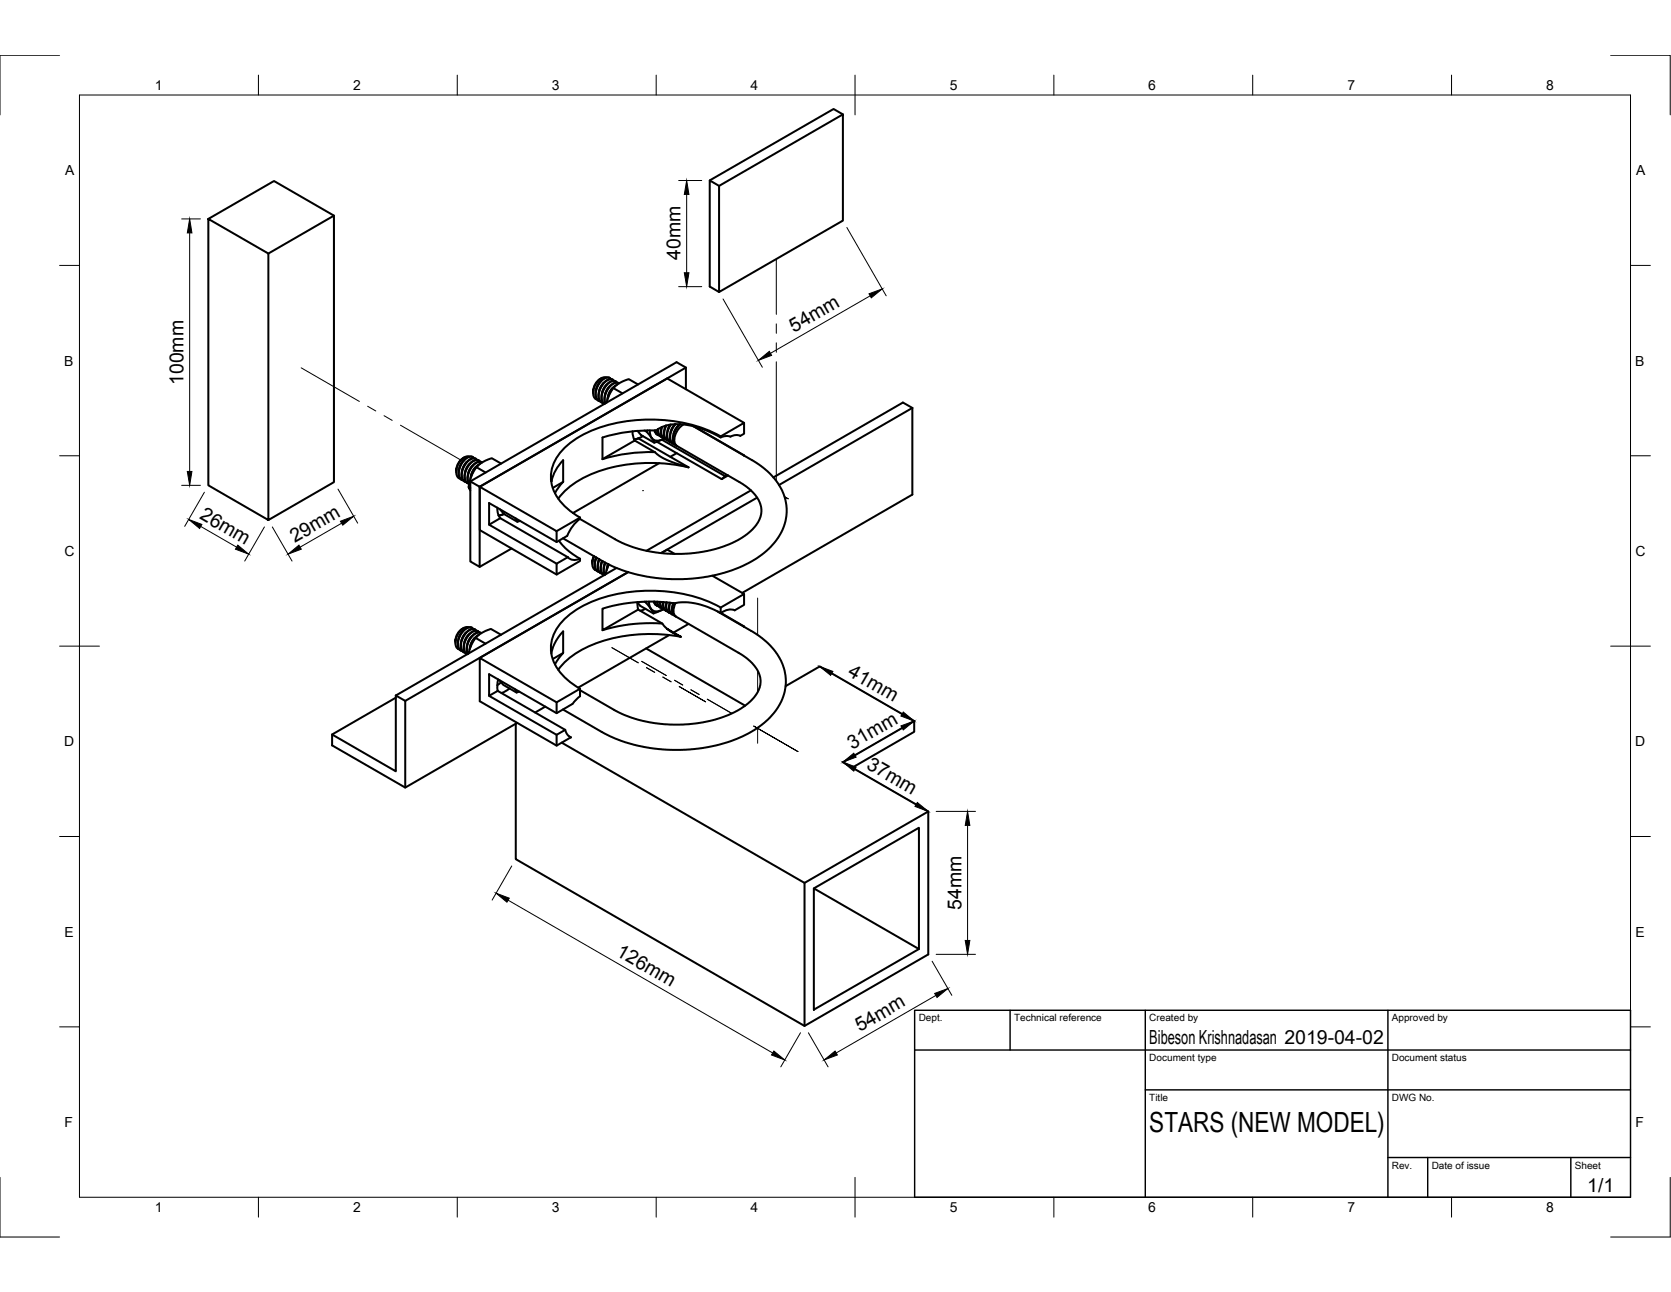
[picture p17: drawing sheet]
<svg xmlns="http://www.w3.org/2000/svg" width="279mm" height="216mm" viewBox="0 0 279 216" stroke-linecap="round" stroke-linejoin="round" font-family="sans-serif">
<defs><g id="words">
<text font-size="4.6" x="192.2" y="189.1">STARS (NEW MODEL)</text>
<g font-size="3.3">
<text x="113.8" y="43.5" transform="rotate(-90 113.8 43.5)">40mm</text>
<text x="132.8" y="55.6" transform="rotate(-30 132.8 55.6)">54mm</text>
<text x="30.7" y="64.3" transform="rotate(-90 30.7 64.3)">100mm</text>
<text x="33.2" y="86.6" transform="rotate(30 33.2 86.6)">26mm</text>
<text x="49.3" y="90.8" transform="rotate(-30 49.3 90.8)">29mm</text>
<text x="141.6" y="112.8" transform="rotate(30 141.6 112.8)">41mm</text>
<text x="142.5" y="125.3" transform="rotate(-30 142.5 125.3)">31mm</text>
<text x="144.7" y="128.3" transform="rotate(30 144.7 128.3)">37mm</text>
<text x="160.8" y="152" transform="rotate(-90 160.8 152)">54mm</text>
<text x="102.8" y="159.6" transform="rotate(30 102.8 159.6)">126mm</text>
<text x="143.8" y="172.5" transform="rotate(-30 143.8 172.5)">54mm</text>
<text x="192.2" y="174.5">Bibeson Krishnadasan 2019-04-02</text>
<text x="265.4" y="199.1">1/1</text>
</g>
<g font-size="2.3">
<text x="25.9" y="15">1</text>
<text x="59" y="15">2</text>
<text x="92.3" y="15">3</text>
<text x="125.5" y="15">4</text>
<text x="158.8" y="15">5</text>
<text x="192" y="15">6</text>
<text x="225.3" y="15">7</text>
<text x="258.5" y="15">8</text>
<text x="10.9" y="29.3">A</text>
<text x="273.6" y="29.3">A</text>
<text x="10.8" y="61.1">B</text>
<text x="273.4" y="61.1">B</text>
<text x="10.8" y="92.9">C</text>
<text x="273.5" y="92.9">C</text>
<text x="10.8" y="124.7">D</text>
<text x="273.4" y="124.7">D</text>
<text x="10.8" y="156.5">E</text>
<text x="273.5" y="156.5">E</text>
<text x="10.8" y="188.3">F</text>
<text x="273.5" y="188.3">F</text>
<text x="25.9" y="202.6">1</text>
<text x="59" y="202.6">2</text>
<text x="92.3" y="202.6">3</text>
<text x="125.5" y="202.6">4</text>
<text x="158.8" y="202.6">5</text>
<text x="192" y="202.6">6</text>
<text x="225.3" y="202.6">7</text>
<text x="258.5" y="202.6">8</text>
</g>
<g font-size="1.7">
<text x="153.6" y="170.7">Dept.</text>
<text x="169.6" y="170.7">Technical reference</text>
<text x="192.2" y="170.7">Created by</text>
<text x="232.7" y="170.7">Approved by</text>
<text x="192.2" y="177.3">Document type</text>
<text x="232.7" y="177.3">Document status</text>
<text x="192.2" y="184">Title</text>
<text x="232.7" y="184">DWG No.</text>
<text x="232.7" y="195.3">Rev.</text>
<text x="239.4" y="195.3">Date of issue</text>
<text x="263.3" y="195.3">Sheet</text>
</g>
</g></defs>
<g fill="none" stroke="#000" stroke-width=".34">
<path d="M140.9 19.1l-1.5-.9-20.7 11.9M34.8 36.6l10.1 5.8v44.5l-10.1-5.8v-44.5l11-6.4 10 5.8v44.6l-10.9 6.3M55.8 36l-10.9 6.4M120.2 31.1l20.7-12v17.8l-20.7 11.9zM120.2 31.1l-1.5-1v17.8l1.5 .9M76.3 78.3v.3v-.3M77.5 76.9l-.4 .6-.3 .7M77.7 76.4a2.55 2.55 0 0 0-1.4 2.5M78 77.2l-.5 .7-.2 .6M78.5 76.3h-.5l-.6 .3-.5 .5-.4 .8-.2 .8v.5l.2 .5 .5 .3M78.5 77.5l-.4 .5-.3 .8M79 77.8l-.5 .6-.2 .7"/>
<path d="M79.1 76.4a1.69 1.69 0 0 0-2 1.2l-.4 .9a1.45 1.45 0 0 0 .5 1.7M79.3 76.6a1.13 1.13 0 0 0-1.7 .4 2.55 2.55 0 0 0-.5 3.1l.4 .2M79.5 78.1l-.5 .6-.2 .7M79.6 76.7a1.66 1.66 0 0 0-2 1.1l-.4 1.1a1.42 1.42 0 0 0 .5 1.6M79.7 78.1l-.9 1.4-.4 1.9M79.8 76.9a1.07 1.07 0 0 0-1.7 .3l-.1 .2a2.49 2.49 0 0 0-.4 3l.4 .2M80 77.8l-.8 .9-.4 1M80.1 77a1.59 1.59 0 0 0-1.9 1l-.5 1.3a1.32 1.32 0 0 0 .5 1.5M80.3 77.1a1.08 1.08 0 0 0-1.7 .4l-.3 .4a2.16 2.16 0 0 0-.1 2.8l.2 .1-.3-.7 .3-1.3 .5-.9 .7-.6a.9 .9 0 0 1 1-.1M80.3 77.5l-.6 .4-.6 .7-.3 .8-.1 .6M80.6 77.3a1.68 1.68 0 0 0-2 1.1l-.3 .9-.1 .6 .3 .9M83.8 77.5l-1.6-.9-1.5 .6-1 .9 1.5 .9"/>
<path d="M99.2 65.4v.3M99.2 65.1v.3zM100.3 63.3a2.56 2.56 0 0 0-1.1 2M100.4 63.7l-.5 .7-.2 .6M100.6 63.2l-.3 .2M100.7 76.7l5.4-3.1 3.4 2 .7 .6 .9 .5 1.8 .7 2.2 .7M100.7 76.7v-3.6a29.4 29.4 0 0 1 9.1-1.2l1-.6a10.3 10.3 0 0 1 7.6 .8l2.1 1v-.2l3.9-2.2-12.8-7.5-31.4 18.1v7.3l12.9 7.4M100.9 64l-.4 .6-.3 .7M101.4 63.1l-.5-.1-.5 .3-.5 .5-.5 .8-.2 .7v.7l.2 .5 .5 .3M101.4 64.3l-.4 .6-.3 .7M101.9 64.6l-.5 .7-.2 .6M102 63.2a1.59 1.59 0 0 0-1.9 1l-.4 .8-.1 .6a1.31 1.31 0 0 0 .5 1.4"/>
<path d="M102.2 63.3a1.18 1.18 0 0 0-1.8 .6 2.47 2.47 0 0 0-.4 3l.3 .2M102.4 64.8l-.4 .6-.3 .7M102.5 63.5a1.69 1.69 0 0 0-2 1.1l-.4 1a1.41 1.41 0 0 0 .5 1.7M102.5 64.8l-.5 .9-.6 1.6M102.7 63.6a1.08 1.08 0 0 0-1.7 .4l-.2 .3a2.3 2.3 0 0 0-.3 2.9l.4 .2M102.9 64.5l-.8 .8-.4 1.2M103 63.7a1.66 1.66 0 0 0-2 1.2l-.4 1.1a1.45 1.45 0 0 0 .4 1.5 2.31 2.31 0 0 1 .3-3l.2-.2a1.08 1.08 0 0 1 1.7-.4M103.2 64.3l-.6 .4-.6 .7-.3 .6-.2 .8M103.5 64l-.5-.1-.5 .2-.9 .8-.5 1.2-.1 .8 .2 .5M103.5 64.1l-.3-.2-.5 .1-.5 .3-.5 .7-.5 1.1-.1 .7 .1 .6M105.8 72.1l.1 .8 .2 .7M106.7 64.2l-1.6-.8-1.6 .7-1 .7 1.6 .9"/>
<path d="M106.7 73.3l8.4 4.8M107.5 72.9l-.7 .4-.8 .1 .8-.1M107.8 71.9l.3 .2 .6 .7 .7 1.2M108.3 71.9l-.2 .2M108.7 71.9a1.41 1.41 0 0 0 .6 1.6 1.41 1.41 0 0 0 1.7-.2l-1.6 .7-2.2-1.3-.6-.7M109.4 71.9l.3 .6 .2 .1M109.5 75.6a27.1 27.1 0 0 0-8.8 1.1M109.5 71.9l.3 .6 .3 .2M109.6 71.9a.97 .97 0 0 0 .7 .9M109.7 72.5h.1M109.8 73.8l10.9 6.3M110 71.7a1.3 1.3 0 0 0 .6 1.3"/>
<path d="M110.1 71.7l.1 .9 .3 .4 .3 .1M110.2 77.4l-14.4 8.3M110.6 71.4l-.1 1.2 .3 .5 .3 .2M110.7 73.5l10.5 6.1M110.7 71.3l-.1 1.1a1.06 1.06 0 0 0 .7 1M111.3 71.1l-.2 .5M111.3 71.1l-.3 1.2a1.26 1.26 0 0 0 .6 1.3M111.4 71.1a1.81 1.81 0 0 0 .3 2.5l.1 .1M111.6 71.9l.5-.9-.1 .2a2.02 2.02 0 0 0 0 2.6l.1 .1M112.1 72.2l.3-.6 .5-.7-.6 .8-.3 1.1 .1 .8 .4 .5M112.2 71l-.5 .8-.2 1 .3 .8 .5 .4M113 70.9l-.6 .9-.3 1.1 .2 1 .5 .3"/>
<path d="M113.1 75.7l-1 .6M113.4 71.2l-.5 .6-.3 .7M113.7 70.9l-.9 1.1-.3 1 .1 .9 .5 .5M113.8 70.9l-.8 .8-.4 1.4 .1 .9 .4 .5M114.3 70.9a3.1 3.1 0 0 0-1.5 3.1l.4 .5 11 6.4 1.6 1.3 1 1.3a4.3 4.3 0 0 1-1.5 5.4l-1.2 .9-1.6 .9-1.8 .7-1.9 .6-3.9 .5h-4l-3.2-.5-3.3-1.1-1.4-.7-6-3.5M114.7 65v-3.6l-1.6-.9-34.5 19.9M114.7 61.4l-34.5 19.9M115.1 78.1a26.2 26.2 0 0 0-18.2 2.1 11.5 11.5 0 0 0-3.6 3.1M115.9 71.2l10.6 6.2 1.8 1.4 1.5 1.6 1.2 2.1 .3 1.1 .2 1.4v1.3l-.3 1.2-.4 1.1-.7 1.3-1.3 1.5-1.1 1.1-1.5 1-2 1-3.1 1.2-2.8 .7-1.7 .2-4.2 .2-4.2-.4-4-1.1-1.8-.7-1.7-.8M116 71.3l8.4 4.8M120.5 72.9a26 26 0 0 0-23.5 0 8.9 8.9 0 0 0-4.8 5.8 6.6 6.6 0 0 0 2.4 6.1l2.4 1.7M121.7 79.4l-.5 .2-.5 .5"/>
<path d="M121.7 79.5l-1 .6M123.8 72.8a1.85 1.85 0 0 0-1.7 .2 2.12 2.12 0 0 0-1.6 .1M124.4 76.1h.1M124.4 70.7v1.8l-.6 .3M152.6 68.2l-1.6-.9-21.7 12.5M152.6 68.2l-22.3 12.8M152.6 68.2v14.5l-28.5 16.4M78.6 80.4l1.6 .9v13.4l-1.6-.9zM78.6 81.6l-.2-.2 .2 .5M80.2 81.3l12.9 7.5v1.8M83.2 84.8v.9l.5 .9M83.6 85.1l.7 .8 2.2 1.3 .4-.2"/>
<path d="M84.3 85.9l-.9 .3M85.5 91.7l-5.3 3M86.2 86.6l.3 .6M92.1 80.3l.1 .1M92.2 80.4h.1M92.2 80.4l.6-1.5 .6-1 .8-1v3.6M93.5 90.4l.6 .7 1 1 1.9 1.3M94.1 90l6.6 3.8M94.2 80.5l-1.4 1.9M94.2 80.5l-1.8 1M94.9 93.1a1.65 1.65 0 0 0 2.1 .3M94.9 93.1l-1.8 1.1v1.8l3.9-2.3v-.3"/>
<path d="M94.9 93.1l-11.2-6.5-1.9 1.1 11.3 6.5M97 86.5v.2l-1.2 1.2-1 1.6-1.7 1.1-11.3-6.5v3.6M97 86.5l-3.9 2.3M99 93.7v.5M99.1 93.6l-.1 .2M99.3 92.9l-.2 .9M99.3 93l-.2 .6v.9l.2 .5 .4 .3M99.7 93.2l-.2 .3M99.7 93.2l-.2 .6-.1 .8a1.12 1.12 0 0 0 .6 .9M99.8 93.2l-.1 .2a1.49 1.49 0 0 0 .5 2.2M100.2 93.4l-.2 .4M100.2 93.4l-.3 1.3a1.13 1.13 0 0 0 .6 1.1"/>
<path d="M100.2 93.5l-.1 .4a1.41 1.41 0 0 0 .6 2M100.7 93.7l-.2 .4M100.7 93.7l-.2 .6-.1 .8a1.12 1.12 0 0 0 .6 1M100.7 93.8l-.2 .9a1.28 1.28 0 0 0 .5 1.4M101 94.4l.2-.4-.3 1v.6l.2 .5M101.2 94.1l-.2 1 .1 .9M101.7 94.3l-.2 .4M101.7 94.3l-.3 1.1M101.8 94.3l-.3 .7M101.8 94.3l-.6 1.7M103.1 94.9l-36.9 21.3M105 95.6l-37.2 21.5"/>
<path d="M119.1 96.2l5.3 3.1M125.6 81.9l-17.5 10.1M126.6 83.2l-16.1 9.2 1.1-.6 1.2 .8M66.2 116.6l-10.7 6.1v1.9l12.3 7 18.7-10.8M66.2 116.2v12.7l-10.7-6.2M66.2 116.2l1.6 .9M67.8 117.1v14.5M76.2 106.9l-.1 .5M77.3 105.1a2.48 2.48 0 0 0-1.2 2l.1-.2M77.4 105.4l-.5 .6-.2 .7M77.5 104.9l-.2 .2M77.9 105.7l-.5 .7-.3 .6"/>
<path d="M78.3 104.8h-.5l-.7 .4-.8 1.2-.2 .8 .1 .5 .2 .6 .4 .2M78.4 106l-.4 .5-.3 .8M78.9 106.3l-.5 .6-.3 .7M78.9 104.9a1.57 1.57 0 0 0-1.9 1l-.4 1.1a1.46 1.46 0 0 0 .5 1.7M79.1 105.1a1.07 1.07 0 0 0-1.6 .3l-.1 .1a2.45 2.45 0 0 0-.4 3.2l.3 .1M79.4 106.6l-.5 .7-.3 .6M79.4 105.2a1.71 1.71 0 0 0-2 1.2l-.4 1a1.41 1.41 0 0 0 .6 1.6M79.5 106.6l-.8 1.3-.4 1.3M79.6 105.4a1.08 1.08 0 0 0-1.6 .3l-.1 .2a2.49 2.49 0 0 0-.5 3l.4 .2M79.8 106.3l-.8 .9-.4 1M79.9 105.5a1.61 1.61 0 0 0-1.9 1.1l-.5 1.2a1.32 1.32 0 0 0 .6 1.5M80.1 105.7a1.15 1.15 0 0 0-1.7 .4l-.6 1a1.69 1.69 0 0 0 .3 2.2"/>
<path d="M80.1 106l-.5 .4-.6 .7-.4 .8-.1 .7M80.4 105.8l-.5-.1-.4 .1-.6 .5-.4 .5-.5 1.5 .2 1M80.5 105.8a1.67 1.67 0 0 0-2 1.2l-.4 1.3 .1 1M81.8 116.3l11.3 6.5 1.4-.8M83.2 115.4l-1.4 .9v-3.6l11.3 6.5 2.6-1.6M83.2 115.4l11.3 6.6M83.3 113.5l-.1 .9v1M83.5 113.6l.7 .8 2.2 1.3 .4-.1M83.8 106.1l-1.7-1-1.5 .6-1.1 .9 1.7 1M83.8 114l-.7 .5M85.2 115l-1.3 .8M86.1 115.1l.3 .6"/>
<path d="M91.2 118.1l-1.7 1M92.2 109.2l.3-1.1 .5-1.1 1.2-1.5v3.6l-1.8 1M93.1 117.4l-12.9-7.5v7.3l12.9 7.4 2.3-1.4-.2-.2M94.2 109.1l-1.4 1.9M97 115.1v1.2l-1.3 1.3M97 115.1l-3.9 2.3v1.8M106.6 100.7l.4 .5 2.3 1.3 1.6-.7M106.6 100.6l.1 1.3M106.6 100.7h.1M106.7 101.9l-6 3.4v-3.6a29 29 0 0 1 12.2-.9l.8-.1a12.2 12.2 0 0 1 6.8 1.8M106.7 101.9l4 2.3 1 1 2.2 1.2-2.4-1.3M107.8 100.5l1 1.2"/>
<path d="M107.9 101.7l-.8 .4M108 108.4l16.6 9.5M108.1 100.5l-.1 .2M108.5 100.5l.1 .7 .2 .5M108.8 101.7a1.46 1.46 0 0 0 2.1 .1M108.8 101.7l.5 .8M109.3 100.5l.1 .3 .4 .4M109.4 100.5l.2 .5 .3 .2M109.5 100.5a.96 .96 0 0 0 .7 .8M109.6 101h.1M109.9 100.6a1.14 1.14 0 0 0 .5 .9M109.9 100.6l.2 .7 .6 .3"/>
<path d="M110.4 100.6a1.25 1.25 0 0 0 .5 1.2M110.4 100.6l.1 .8 .3 .3 .4 .2M110.7 104.2a27.5 27.5 0 0 0-10 1.1M110.9 101.8h.1M110.9 100.6v1l.5 .5M110.9 100.6l.1 1 .3 .4 .4 .2M111.4 100.7v1.1l.2 .3 .3 .3M111.5 100.7l-.1 .6 .1 .6a.85 .85 0 0 0 .7 .6M111.9 106.1l-15.2 8.8M112 100.7l-.1 1.3 .2 .4 .3 .3M112.1 100.7l-.2 1.2a1.03 1.03 0 0 0 .7 .9M112.5 100.8v.2"/>
<path d="M112.6 100.8l-.2 1.2 .1 .6 .4 .4M112.6 100.8l-.2 1.2a1.12 1.12 0 0 0 .6 1M113 100.8a1.88 1.88 0 0 0 0 2.2l11.1 6.4 1.5 1.2 1.1 1.4a4.3 4.3 0 0 1-1.5 5.5l-1.3 .9-1.2 .7-1.7 .7-1.7 .5-1.7 .4-2.3 .3h-4l-3.7-.5-3-1-1.7-.7-5.9-3.5M113.9 106.4a26.1 26.1 0 0 0-16.8 2.3 11.4 11.4 0 0 0-3.8 3.2M115.1 104.3l-2.5 1.4M120 102.2l5.8 3.3 2.3 1.7 1.3 1.3 .6 .8 .6 1.2 .5 1.2 .2 1.2 .1 1.3-.2 1.4-.5 1.5-1 1.7-1 1.2-1.4 1.2-1.2 .8-2 1.1-1.8 .7-3.9 1.1-3.8 .4-4.5-.1-3.7-.6-3.6-1.2-1.9-.9-6.8-3.9M120.5 101.5a26 26 0 0 0-23.5 0 8.9 8.9 0 0 0-4.8 5.8 6.6 6.6 0 0 0 2.4 6.1l2.4 1.7M120.5 101.5l3.9-2.2v1.8l-1.6 .9a2.29 2.29 0 0 0-2.3 .5zM120.5 102.4l3.9 2.3M124.4 104.7h.1M131.4 114.7l5.7-3.3 15.8 9.1M86.2 120.9v22.7l48.3 27.8 20.7-11.9v-23.9l-14.3-8.2 12-6.9v1.8l-10.4 6"/>
<path d="M93.1 122.8v1.8M93.9 124.1l40.6 23.4 20.7-11.9M94.5 122a1.69 1.69 0 0 0 1 1.2M134.5 147.5v23.9M136.1 148.5l17.5 10.1-17.5 10.1zM136.1 148.5l17.5-10.2v20.3"/>
</g>
<g fill="none" stroke="#000" stroke-width=".17">
<path d="M10 9.2h-10v10M13.3 15.9h259.3v184.2h-259.3zM43.2 12.6v3.3M76.5 12.6v3.3M109.7 12.6v3.3M143 12.6v6.6M176.2 12.6v3.3M209.5 12.6v3.3M242.7 12.6v3.3M269.3 9.2h10v10M30.4 36.6h3.1M31.7 38.9v39.9"/>
<path d="M113.5 30.2h3.8M114.8 32.5v13.1M141.6 38l6.6 11.4M10 44.4h3.3M113.5 47.9h3.8M120.9 50l6.6 11.4M129.8 43.3v9.2M129.8 54.1v1.6M129.8 57.3v1.6M145.5 49.4l-16.7 9.6M272.6 44.4h3.4M10 76.2h3.3"/>
<path d="M50.4 61.5l9.7 5.6M61.5 67.9l1.3 .8M64.2 69.5l1.4 .8M67 71.1l10 5.8M129.8 60.5v19.9M272.6 76.2h3.4M30.4 81.1h3.1M33.6 88l6 3.4M34.2 82.3l-3.3 5.7M44.2 88.1l-3.3 5.7M45.5 88.1l3.3 5.7M56.5 81.7l3.3 5.7"/>
<path d="M57.1 87.4l-6.9 4M107.4 82h.1M126.7 99.9v6.2M131.2 83l.6 .4-.6-.4M10 108h6.6M102.3 108.2l4.4 2.6M107.3 110.5l4.1 2.4M108.1 111.6l1.4 .8M112.2 113.9l-1.4-.8 1.4 .8M112.8 113.7l1.4 .8M113.6 114.7l4.4 2.6-4.4-2.6M115.5 115.3l1.4 .8"/>
<path d="M118.3 116.8l4.1 2.4M126.7 112.1v3.6M139.1 112.5l11.7 6.8M269.3 108h6.7M10 139.8h3.3M126 121.3l7.4 4.3-7.4-4.3M126.7 121.6v2.6M143 128.5l10.2 5.9M150.8 121.6l-7.8 4.6M156.5 135.6h6.6M161.8 137.9v19.3M272.6 139.8h3.4"/>
<path d="M85 150.4l44.2 25.6M85.6 144.7l-3.3 5.7M156.5 159.5h6.6M10 171.6h3.3M133.8 172.6l-3.2 5.7M135.2 172.6l3.3 5.7M155.9 160.6l3.3 5.7M156.5 166.3l-16.7 9.7M272.6 171.6h3.4M0 196.7v10h10M143 196.7v6.7M279.3 196.7v10h-10"/>
<path d="M43.2 200.1v3.3M76.5 200.1v3.3M109.7 200.1v3.3M176.2 200.1v3.3M209.5 200.1v3.3M242.7 200.1v3.3"/>
</g>
<path d="M152.9 168.8h119.7v31.3h-119.7zM152.9 175.5h119.7M168.9 168.8v6.7M191.5 168.8v31.3M232.1 168.8v31.3M191.5 182.1h81.1M232.1 193.4h40.5M238.7 193.4v6.7M262.7 193.4v6.7" fill="none" stroke="#000" stroke-width=".24"/>
<g fill="#000" stroke="#000" stroke-width=".17">
<path d="M31.7 36.6l.4 2.3h-.8zM114.8 30.2l.4 2.3h-.8zM114.4 45.6h.8l-.4 2.3zM126.8 60.2l1.8-1.5 .4 .7zM145.3 49.1l2.2-.8-1.8 1.5zM31.3 78.8h.8l-.4 2.3zM31.6 86.8l2.2 .8-.4 .7zM39.8 91.1l1.8 1.5-2.2-.8zM48.2 92.6l1.8-1.5 .4 .7zM56.9 87.1l2.2-.8-1.8 1.5zM137.1 111.4l2.2 .8-.4 .7zM151 119l1.8 1.5-2.2-.8z"/>
<path d="M140.9 127.4l1.9-1.5 .3 .6zM140.9 127.4l2.2 .8-.3 .7zM150.6 121.3l2.2-.8-1.8 1.5zM153.4 134.1l1.8 1.5-2.2-.8zM161.8 135.6l.4 2.3h-.8zM82.9 149.3l2.3 .8-.4 .7zM161.4 157.2h.8l-.4 2.3zM129.4 175.6l1.8 1.5-2.2-.8zM137.8 177.1l1.8-1.5 .4 .7zM156.3 166l2.2-.8-1.8 1.5z"/>
</g>
<use href="#words"/>
</svg>
